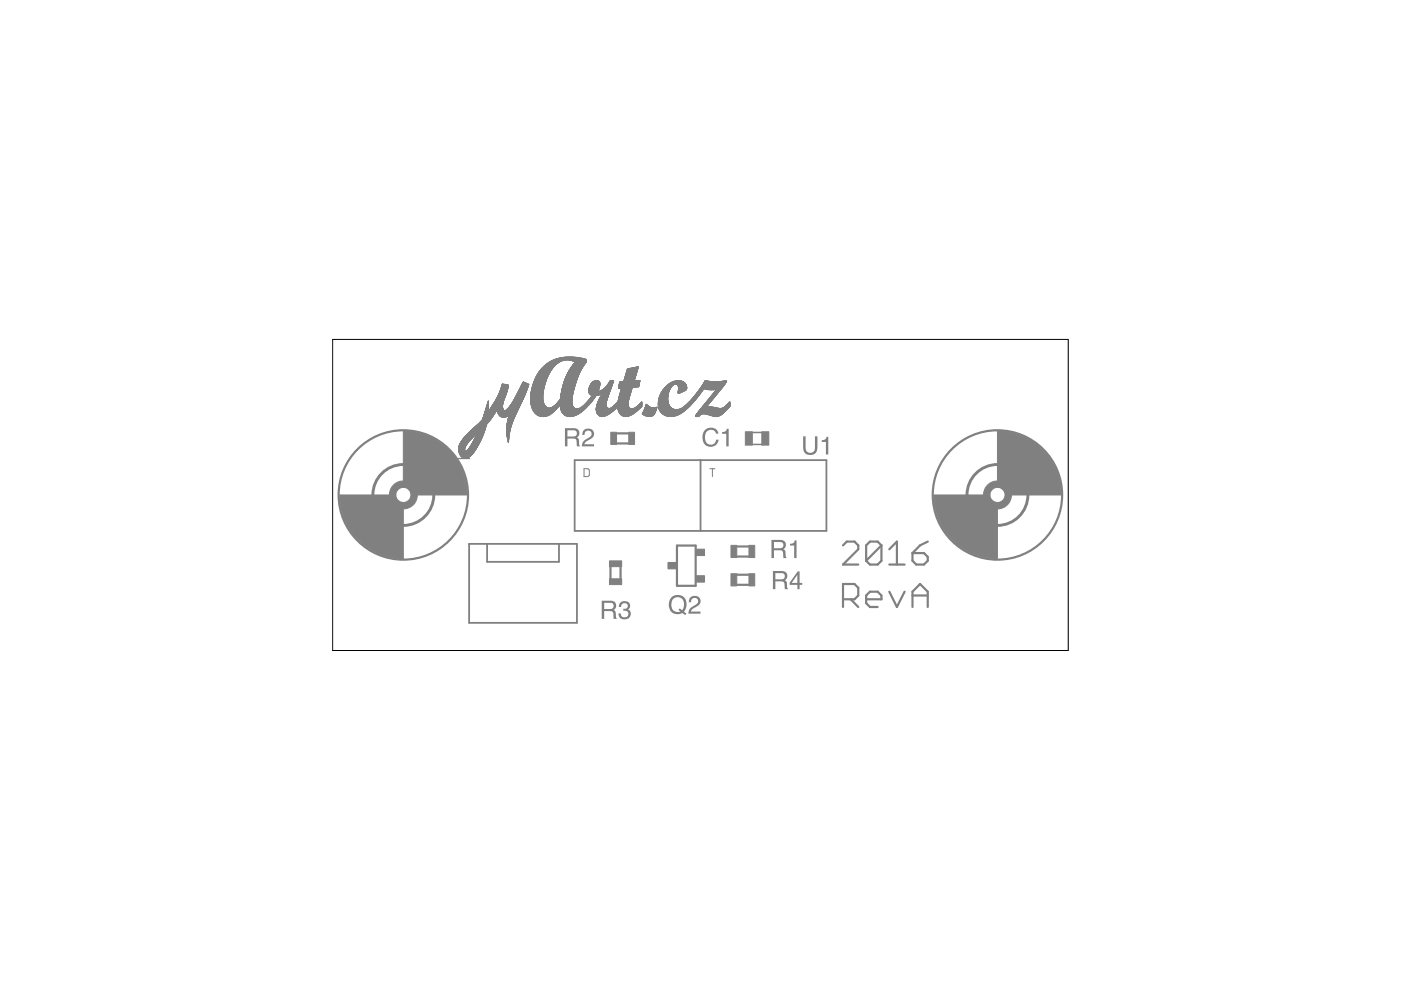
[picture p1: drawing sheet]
<svg xmlns="http://www.w3.org/2000/svg" width="297mm" height="210mm" viewBox="0 0 297 210" stroke-linecap="round" stroke-linejoin="round" font-family="sans-serif">
<g fill="none" stroke="#808080" stroke-width=".47">
<path d="M130.7 94h2.6M130.7 91.9h2.6M143.5 115.7h4v8.5h-4zM156.2 118h2.6M156.2 115.9h2.6M178.7 115.6l.8-.8h1.7l.8 .8v.9l-3.3 3.2h3.3M186.9 115.6v3.3l-.8 .8h-1.7l-.8-.8M186.9 115.6l-.8-.8h-1.7l-.8 .8v3.3M186.9 115.6l-3.3 3.3M188.6 119.7h3.2M188.6 116.5l1.6-1.7v4.9M193.5 117.3h2.4l.8 .8v.8l-.8 .8h-1.6l-.8-.8z"/>
<path d="M196.7 114.8l-1.6 .8-1.6 1.7M129.4 120.1v2.6M131.6 120.1v2.6M156.2 124h2.6M156.2 121.9h2.6M178.7 127.1h2.5l.8-.8v-1.7l-.8-.8h-2.5v4.9M180.4 127.1l1.6 1.6M183.6 127.1h3.3v-.8l-.8-.8h-1.7l-.8 .8v1.6l.8 .8h1.7M188.6 125.5l1.6 3.2 1.6-3.2M193.5 128.7v-3.2l1.6-1.7 1.6 1.7v3.2M193.5 126.3h3.2"/>
<circle cx="85.5" cy="104.9" r="13.7"/>
<circle cx="211.5" cy="104.9" r="13.7"/>
</g>
<g fill="none" stroke="#808080" stroke-width=".61">
<circle cx="85.5" cy="104.9" r="6.5"/>
<circle cx="211.5" cy="104.9" r="6.5"/>
</g>
<path d="M121.8 97.6h53.4v15h-53.4zM148.5 97.6v15M99.5 115.3h22.8v16.8h-22.8zM103.3 115.3v3.8h15.2v-3.8" fill="none" stroke="#808080" stroke-width=".38"/>
<g fill="none" stroke="#808080" stroke-width=".21">
<path d="M113.6 79.9h2.5M113.7 79.8h2.4M113.8 79.6h2.4M114 79.2h2.4M114.1 79.1h2.4M114.3 78.8h2.3M114.4 78.7h2.3M114.6 78.5h2.3M114.6 78.4h2.3M114.8 78.2h2.3M115.5 77.5h2.1M116.1 80h-2.5"/>
<path d="M116.1 79.9h-2.4M116.2 79.8h-2.5M116.2 79.7h-2.5M116.2 79.7h-2.4M116.2 79.5l-2.4 .1M116.3 79.5h-2.4M116.3 79.4l-2.4 .1M116.4 79.4h-2.5M116.4 79.3l-2.4 .1M116.4 79.3h-2.4M116.4 79.2h-2.3M116.5 79.1h-2.4"/>
<path d="M116.5 79h-2.3M116.6 79h-2.4M116.6 78.9h-2.4M116.6 78.8l-2.3 .1M116.7 78.7l-2.4 .1M116.8 78.6l-2.4 .1M116.8 78.6h-2.3M116.8 78.5h-2.3M116.9 78.4l-2.3 .1M117 78.3l-2.3 .1M117 78.3h-2.3M117.1 78.2l-2.3 .1"/>
<path d="M117.1 78.1h-2.2M117.2 78.1h-2.3M117.2 78h-2.2M117.3 77.9h-2.2M117.4 77.8h-2.2M117.4 77.7l-2.2 .1M117.5 76.3h6.8M117.5 77.7h-2.2M117.5 77.6l-2.2 .1M117.6 76.2h6.7M117.6 77.6h-2.2M117.7 77.5h-2.2"/>
<path d="M117.7 77.4h-2.1M117.8 76.2h6.4M117.8 77.4h-2.2M117.9 77.3h-2.2M117.9 76.1h6.2M117.9 77.3h-2.1M118 77.2h-2.2M118 76.1h5.9M118 77.2h-2.1M118.1 77.1h-2.1M118.1 76h5.6M118.2 77l-2.2 .1"/>
<path d="M118.2 77h-2.1M118.3 77h-2.1M118.4 76.9h-2.1M118.4 76h5M118.5 76.8l-2.2 .1M118.5 76.8h-2.1M118.6 75.9h4.7M118.7 76.7l-2.2 .1M118.7 76.7h-2.1M118.8 75.9h4.2M118.9 76.6l-2.2 .1M119 76.6h-2.2"/>
<path d="M119 75.8h3.7M119.1 76.5l-2.2 .1M119.3 76.5h-2.3M119.5 76.4l-2.4 .1M119.5 75.8h2.7M119.8 76.4h-2.6M119.8 75.7h2M120 79.9h2.5M120 79.8h2.6M120.1 79.7h2.5M120.2 79.5h2.5M120.2 79.4h2.5"/>
<path d="M120.3 79.2h2.5M120.4 79.1h2.5M120.4 79h2.5M120.6 78.7h2.5M120.6 78.6h2.5M120.7 76.4h3.6M120.8 78.4h2.4M120.8 78.3h2.5M120.9 78.2h2.4M121 76.4h3.3M121.1 77.9h2.4M121.2 77.8h2.4"/>
<path d="M121.2 77.7h2.4M121.3 76.5h3M121.3 77.5h2.4M121.4 76.5h2.9M121.4 77.4h2.4M121.5 76.6h2.8M121.6 77.2h2.4M121.7 76.6h2.6M121.8 76.7h2.5M121.9 76.9h2.3M121.9 76.7h2.4M122.5 79.9h-2.5"/>
<path d="M122.6 79.8h-2.6M122.6 79.7h-2.5M122.7 79.6h-2.6M122.7 79.6h-2.5M122.7 79.4h-2.5M122.8 79.3l-2.6 .1M122.8 79.3h-2.5M122.9 79.2h-2.6M122.9 79.1h-2.5M122.9 79h-2.5M123 78.9h-2.5M123 78.8l-2.5 .1"/>
<path d="M123 78.8h-2.5M123 78.7l-2.4 .1M123.1 78.5l-2.4 .1M123.2 78.5h-2.5M123.2 78.4h-2.4M123.3 78.2h-2.4M123.4 78.1h-2.5M123.4 78.1h-2.4M123.4 78h-2.4M123.5 78h-2.4M123.5 77.9h-2.4M123.6 77.8h-2.4"/>
<path d="M123.7 77.6l-2.4 .1M123.7 77.6h-2.4M123.8 77.5h-2.4M123.8 77.4h-2.3M123.9 77.3h-2.4M124 77.2h-2.4M124 77.1h-2.3M124.1 77l-2.4 .1M124.1 77h-2.3M124.2 76.9l-2.4 .1M124.2 76.8l-2.3 .1M124.3 76.8h-2.4"/>
<path d="M124.3 76.3h-7M132.5 80h2.2M132.5 79.9h2.2M132.6 79.7h2.2M132.6 79.6h2.2M132.7 79.5h2.1M132.7 79.3h2.2M132.8 79.1h2.2M132.8 79h2.2M132.8 78.9h2.2M132.9 78.7h2.1M132.9 78.7h2.2"/>
<path d="M132.9 78.6h2.2M132.9 78.5h2.2M133 78.4h2.2M133 78.2h2.2M133.1 78.2h2.1M133.7 78.1h1.6M134.7 77.9h.6M134.7 79.9h-2.2M134.7 79.8h-2.1M134.8 79.8h-2.2M134.8 79.6h-2.2M134.9 79.4l-2.2 .1"/>
<path d="M134.9 79.4h-2.2M134.9 77.8h.4M134.9 79.2h-2.2M134.9 79.2h-2.1M135 79.1h-2.2M135 78.8h-2.1M135.1 78.6l-2.2 .1M135.1 78.5h-2.2M135.2 78.4h-2.2M135.2 78.3l-2.2 .1M135.2 77.8h.2M135.2 78.3h-2.2"/>
<path d="M135.3 78.1h-2M135.3 78h-1.4M135.3 78h-1.1M135.3 77.9h-1M97.2 95.6h1.4M97.2 95.5l1.4 .1M97.2 95.5h1.4M97.2 95.4h1.4M97.2 95.3h1.3M97.2 95.2h1.3M97.2 95.1h1.3M97.2 95.1h1.4"/>
<path d="M97.2 95h1.4M97.3 95.7h1.4M97.3 95.7h1.3M97.3 94.9h1.3M97.3 95.8h3.2M97.3 94.8h1.4M97.3 95.9h3.2M97.3 94.6h1.4M97.3 95.9h3.1M97.4 96.1h2.9M97.4 94.3h1.5M97.5 96.2h2.7"/>
<path d="M97.5 96.3h2.6M97.5 96.4h2.6M97.6 96.6h2.3M97.7 96.7h2.1M97.7 96.7h2M97.8 96.8h1.8M97.9 93.5h1.6M97.9 96.9h1.6M98 93.3h1.7M98.1 97h1.2M98.1 93.2h1.7M98.2 93.1h1.7"/>
<path d="M98.3 97.1h.8M98.4 97.1h.5M98.6 94.9l-1.4 .1M98.6 97.1v.1M98.6 94.8h-1.3M98.7 94.7h-1.4M98.7 94.6h-1.4M98.8 94.5h-1.5M98.8 94.4l-1.4 .1M98.8 94.4h-1.4M98.9 94.3l-1.5 .1M98.9 94.3h-1.5"/>
<path d="M99 95.6h1.6M99 94.2h-1.5M99 94.1h-1.5M99.1 94.1h-1.6M99.1 94h-1.6M99.1 94h-1.5M99.2 93.9h-1.6M99.2 91.9h3.4M99.3 93.8h-1.6M99.3 93.7l-1.6 .1M99.3 93.7h-1.6M99.4 93.6l-1.7 .1"/>
<path d="M99.4 96.9h-1.4M99.4 93.6h-1.6M99.5 93.6h-1.7M99.5 91.7h3.1M99.6 94.9h1.5M99.6 93.4l-1.7 .1M99.6 93.4h-1.6M99.7 93.3l-1.7 .1M99.7 94.7h1.5M99.7 91.4h3M99.8 93.2l-1.8 .1M99.8 91.3h2.9"/>
<path d="M99.8 96.6h-2.1M99.9 93.1l-1.8 .1M99.9 91.3h2.9M99.9 94.4h1.5M99.9 91.2h2.9M99.9 96.5h-2.3M100 93h-1.8M100 96.5h-2.4M100 93h-1.7M100.1 91.1h2.7M100.1 92.9h-1.8M100.1 91h2.7"/>
<path d="M100.2 92.8h-1.8M100.2 96.2h-2.8M100.3 96.1l-2.9 .1M100.3 93.7h1.4M100.3 90.9h2.6M100.3 92.7h-1.8M100.3 93.6h1.5M100.3 92.6l-1.8 .1M100.4 96l-3 .1M100.4 96h-3M100.4 92.6h-1.8M100.4 92.5l-1.8 .1"/>
<path d="M100.4 90.8h2.5M100.5 93.3h1.5M100.5 92.5h-1.9M100.5 92.4l-1.8 .1M100.5 90.7h2.5M100.6 95.7h-1.8M100.6 92.4h-1.9M100.6 90.6h2.4M100.6 95.7h-1.7M100.6 93h1.5M100.6 92.3l-1.8 .1M100.7 95.6h-1.7"/>
<path d="M100.7 95.5h-1.6M100.7 92.8h1.5M100.7 92.3h-1.9M100.8 95.4l-1.7 .1M100.8 95.4h-1.6M100.8 92.2h-1.9M100.8 95.3l-1.6 .1M100.8 92.2h-1.8M100.8 90.4h2.2M100.9 95.3h-1.6M100.9 95.2l-1.6 .1M100.9 92.1h-1.9"/>
<path d="M100.9 95.2h-1.6M100.9 92.4h1.4M100.9 92.4h1.5M100.9 92.1h-1.8M101 95.1l-1.6 .1M101 92.4h1.4M101 90.3h2.1M101 95.1h-1.6M101 95l-1.5 .1M101 92h-1.9M101 90.2h2.1M101 95h-1.5"/>
<path d="M101 91.9l-1.9 .1M101.1 94.9l-1.6 .1M101.1 92.1h1.4M101.1 90.2h2M101.1 92h1.4M101.2 94.8h-1.6M101.2 94.7h-1.5M101.2 90h1.9M101.3 94.6h-1.6M101.3 90h1.8M101.3 94.6h-1.5M101.3 94.5h-1.5"/>
<path d="M101.4 94.4l-1.6 .1M101.4 94.4h-1.5M101.5 94.3h-1.6M101.5 94.2l-1.5 .1M101.5 94.2h-1.5M101.5 94.1h-1.4M101.6 94.1h-1.5M101.6 94h-1.5M101.6 93.9h-1.4M101.7 93.9h-1.5M101.7 93.8h-1.5M101.7 93.7l-1.5 .1"/>
<path d="M101.8 93.6l-1.5 .1M101.8 89.5h1.7M101.8 93.5l-1.4 .1M101.9 93.5h-1.5M101.9 93.4l-1.5 .1M101.9 93.4h-1.4M101.9 93.3l-1.4 .1M102 89.3h1.7M102 93.2h-1.4M102 93.1l-1.4 .1M102.1 93.1h-1.5M102.1 93h-1.5"/>
<path d="M102.1 92.9h-1.4M102.2 92.9h-1.5M102.2 92.8h-1.4M102.2 92.7h-1.4M102.3 92.6l-1.5 .1M102.3 92.6h-1.5M102.3 92.5l-1.4 .1M102.3 92.5h-1.4M102.4 88.7h1.8M102.4 92.3h-1.4M102.4 92.2h-1.4M102.4 88.6h1.9"/>
<path d="M102.5 92.1h-1.5M102.5 88.3h1.9M102.5 88.3h2M102.6 91.8l-3.3 .1M102.6 88.1h2M102.6 91.8h-3.3M102.6 88h2M102.6 91.7l-3.2 .1M102.6 91.7h-3.2M102.7 91.6h-3.2M102.7 91.5h-3.1M102.7 91.5h-3"/>
<path d="M102.8 91.2h-2.9M102.8 87.3h2.3M102.8 91.1h-2.7M102.8 87.2h.7M102.9 87.2h.6M102.9 90.9l-2.7 .1M102.9 87.1h.6M102.9 87h.6M102.9 90.8h-2.5M102.9 86.9h.6M103 90.7h-2.5M103 86.9h.5"/>
<path d="M103 86.8h.5M103 90.5l-2.3 .1M103 86.7h.5M103 90.5h-2.3M103 90.4h-2.2M103 86.6h.5M103.1 90.3h-2.2M103.1 86.6h.4M103.1 86.5h.4M103.1 86.4h.4M103.1 90.1h-1.9M103.1 86.3h.4"/>
<path d="M103.2 89.9l-1.9 .1M103.2 86.2h.3M103.2 86.1h.3M103.2 89.9h-1.8M103.2 86h.3M103.3 85.9h.2M103.3 89.8l-1.8 .1M103.3 85.8h.2M103.3 89.8h-1.8M103.3 85.7h.2M103.3 85.6h.2M103.4 89.7h-1.8"/>
<path d="M103.4 85.6h.1M103.4 85.5h.1M103.4 85.4h.1M103.4 85.3h.1M103.5 89.6h-1.8M103.5 85.3h.1M103.5 85.2h.1M103.5 85.1h.1M103.5 85v.1M103.5 85.7h-.2M103.5 85h.1M103.6 89.5h-1.8"/>
<path d="M103.6 89.4h-1.7M103.7 87.2h1.5M103.7 89.3l-1.8 .1M103.8 87h1.5M103.8 89.2l-1.8 .1M103.8 89.2h-1.7M103.8 86.9h2.9M103.9 89.1l-1.8 .1M103.9 86.8h2.8M103.9 89.1h-1.7M103.9 86.7h2.7M103.9 89h-1.7"/>
<path d="M104 89h-1.7M104 86.6h2.6M104 88.9l-1.7 .1M104.1 88.9h-1.8M104.1 86.5h2.5M104.1 88.8l-1.8 .1M104.1 88.8h-1.7M104.1 86.4h2.5M104.2 86.4h2.4M104.2 88.7h-1.8M104.2 86.3h2.4M104.2 86.3h2.3"/>
<path d="M104.2 88.6h-1.8M104.3 86.2h2.2M104.3 86.1h2.2M104.3 88.5h-1.9M104.4 88.5h-1.9M104.4 86h2.2M104.4 88.4h-1.9M104.4 85.9h2.2M104.5 88.3h-2M104.5 85.8h2.1M104.5 88.2h-1.9M104.6 88.1h-2"/>
<path d="M104.6 85.7h2M104.6 85.6h2M104.7 85.5h1.9M104.7 87.9h-2.1M104.7 85.4h2M104.8 87.8h-2.1M104.8 85.3h1.9M104.8 87.7h-2.1M104.9 87.7h-2.2M104.9 87.6h-2.2M104.9 85.2h1.8M104.9 87.5l-2.2 .1"/>
<path d="M105 85.1h1.7M105 87.5h-2.2M105 87.4l-2.2 .1M105 85h1.8M105 87.4h-2.2M105.1 87.3l-2.3 .1M105.1 87.2l-1.5 .1M105.2 87.2h-1.6M105.2 84.7h1.7M105.2 87.1h-1.5M105.2 84.6h1.7M105.3 87l-1.6 .1"/>
<path d="M105.3 84.5h1.7M105.4 87h1.3M105.4 87.1l1.4 .1M105.4 87.1h1.4M105.4 87l1.4 .1M105.4 87.2h4.3M105.4 84.3h1.6M105.4 87.2h4.2M105.4 84.2h1.7M105.5 87.3h4.1M105.5 84.2h1.6M105.5 84.1h1.6"/>
<path d="M105.6 87.5h3.9M105.6 87.7h3.9M105.7 87.7h3.7M105.7 87.8h3.7M105.7 87.9h3.6M105.7 83.6h1.6M105.8 87.9h3.5M105.8 88h3.5M105.8 83.4h1.5M105.9 88h3.4M105.9 88.1h3.3M105.9 83.1h1.5"/>
<path d="M106 88.2h1.8M106 83.1h1.5M106 83h1.5M106 82.9h1.5M106.1 88.2h1.6M106.1 82.8h1.4M106.1 88.3h1.5M106.2 82.6h1.4M106.2 82.5h1.5M106.2 82.4h1.5M106.2 88.3h1.2M106.2 82.3h1.5"/>
<path d="M106.3 82.3h1.4M106.3 82.2h1.4M106.3 88.4h1M106.3 82.1h1.4M106.3 82h1.4M106.3 81.9h1.4M106.4 81.9h1.3M106.4 81.8h1.4M106.4 81.7h1.4M106.4 81.6h1.4M106.5 81.6h1.1M106.5 81.5h.8"/>
<path d="M106.5 81.5h.5M106.5 81.4h.2M106.6 88.5h.4M106.6 85.9h-2.1M106.6 85.7h-2M106.7 85.4h-1.9M106.7 85.3h-1.9M106.7 86.9l-2.9 .1M106.7 85.2h-1.8M106.7 85.1h-1.8M106.8 84.9l-1.8 .1M106.8 84.9h-1.7"/>
<path d="M106.8 84.8h-1.7M106.9 84.8h-1.7M106.9 84.6l-1.7 .1M106.9 84.5h-1.6M107 84.4l-1.7 .1M107 84.4h-1.6M107 84.3h-1.6M107.1 84h-1.6M107.2 83.9l-1.6 .1M107.2 83.9h-1.6M107.2 83.8l-1.6 .1M107.2 87h2.6"/>
<path d="M107.2 83.8h-1.6M107.3 83.7l-1.6 .1M107.3 83.7h-1.6M107.3 83.6l-1.6 .1M107.3 83.5h-1.5M107.4 83.4h-1.6M107.4 86.9h2.4M107.4 83.3h-1.5M107.4 83.2l-1.5 .1M107.4 91.7h.7M107.4 91.6h.7M107.4 91.5h.7"/>
<path d="M107.4 91.4h.7M107.4 91.3h.7M107.4 91.2h.7M107.4 91.1h.8M107.4 91h.8M107.4 90.9h.8M107.4 90.8h.8M107.4 90.7h.9M107.4 83.2h-1.5M107.5 91.8h.5M107.5 91.7h.5M107.5 90.5h.8"/>
<path d="M107.5 92.2h.4M107.5 92.1h.5M107.5 92h.5M107.5 91.9h.5M107.5 90.4h.9M107.5 90.1h.9M107.5 90.1h1M107.5 83l-1.5 .1M107.5 92.4h.4M107.5 92.3h.4M107.5 89.9h1M107.5 83h-1.5"/>
<path d="M107.5 92.6h.4M107.5 92.5h.4M107.5 89.8h1M107.5 89.8h1.1M107.5 86.8h2.4M107.5 92.7h.4M107.5 89.7h1.1M107.5 82.8h-1.5M107.6 92.8h.3M107.6 89.6h1M107.6 82.7l-1.5 .1M107.6 92.9h.3"/>
<path d="M107.6 89.5h1M107.6 82.7h-1.5M107.6 93h.3M107.6 89.4h1.1M107.6 82.6h-1.5M107.6 93.1h.3M107.6 89.3h1.1M107.6 86.7h2.3M107.6 82.5h-1.4M107.7 93.2h.1M107.7 89.2h1.1M107.7 93.4h.1"/>
<path d="M107.7 93.3h.1M107.7 89.1h1.1M107.7 86.6h2.3M107.7 82.4h-1.5M107.7 82.2h-1.4M107.7 93.5h.1M107.7 82.1h-1.4M107.7 93.6h.1M107.7 88.8h1.2M107.8 81.8l-1.4 .1M107.8 88.6h1.2M107.8 81.7h-1.4"/>
<path d="M107.8 93.7v.1M107.8 93.3h-.1M107.9 88.2h1.3M107.9 92.3h-.4M108 92.2h-.5M108 91.9h-.5M108 91.8h-.5M108.1 86.2h2.1M108.1 91.5h-.7M108.1 86.1h2.1M108.1 91.4h-.7M108.1 91.2l-.7 .1"/>
<path d="M108.2 91.1l-.8 .1M108.2 91h-.8M108.2 90.9l-.8 .1M108.2 90.8l-.8 .1M108.3 90.7h-.9M108.3 85.9h2M108.3 90.6l-.8 .1M108.3 90.6h-.8M108.3 90.5h-.8M108.3 85.8h2M108.4 90.4h-.9M108.4 90.3h-.9"/>
<path d="M108.4 90.2h-.9M108.4 85.6h2M108.5 90h-1M108.6 89.7h-1.1M108.6 85.4h1.9M108.6 85.3h2M108.7 89.5h-1.1M108.7 85.2h1.9M108.8 89.2l-1.2 .1M108.8 85.1h1.9M108.8 89.1l-1.1 .1M108.8 85h1.9"/>
<path d="M108.8 89l-1.1 .1M108.9 89h-1.2M108.9 88.9l-1.2 .1M108.9 88.9h-1.2M108.9 88.8l-1.2 .1M108.9 84.8h1.9M109 88.7h-1.2M109 84.7h1.9M109.1 88.5h-1.3M109.1 84.6h1.8M109.1 88.4h-1.3M109.1 88.3l-1.2 .1"/>
<path d="M109.1 84.5h1.9M109.2 88.3h-1.3M109.2 84.4h1.8M109.3 84.2h1.8M109.4 84h1.8M109.5 87.6h-3.9M109.5 83.8h1.7M109.5 87.5l-3.9 .1M109.6 87.4l-4.1 .1M109.6 83.7h1.7M109.6 87.4h-4.1M109.6 83.6h1.7"/>
<path d="M109.6 83.5h1.8M109.7 87.1l-2.8 .1M109.7 87.1h-2.6M109.7 87l-2.6 .1M109.7 83.3h1.8M109.8 86.9l-2.5 .1M109.8 83.2h1.7M109.9 86.8h-2.5M109.9 83.1h1.6M109.9 86.7h-2.3M110 86.5h-2.2M110 82.8h1.7"/>
<path d="M110 86.4l-2.2 .1M110.1 86.4h-2.2M110.1 82.7h1.6M110.1 86.3l-2.2 .1M110.1 86.3h-2.2M110.1 82.6h1.6M110.2 86.2l-2.2 .1M110.2 82.5h1.6M110.2 86.1h-2.1M110.2 82.4h1.6M110.2 86h-2M110.2 82.3h1.6"/>
<path d="M110.3 86h-2.1M110.3 82.3h1.6M110.3 85.9h-2.1M110.3 82.1h1.6M110.4 85.7l-2 .1M110.4 82h1.5M110.4 85.7h-2M110.4 82h1.6M110.4 85.6h-1.9M110.5 85.5l-2 .1M110.5 81.9h1.5M110.5 85.5h-2"/>
<path d="M110.5 81.8h1.5M110.5 85.4h-1.9M110.5 81.7h1.5M110.6 81.7h1.5M110.6 85.3h-2M110.6 81.6h1.5M110.6 85.2h-1.9M110.7 81.5h1.4M110.7 85l-1.9 .1M110.7 81.4h1.3M110.7 81.4h1.2M110.7 84.9l-1.9 .1"/>
<path d="M110.7 81.3h1.1M110.8 84.9h-1.9M110.8 81.3h.9M110.8 81.2h.7M110.8 81.2h.6M110.8 84.7l-1.8 .1M110.9 81.1h.4M110.9 84.6l-1.9 .1M110.9 81.1h.3M110.9 81h.1M110.9 84.5h-1.8M111 84.4l-1.8 .1"/>
<path d="M111 84.3h-1.8M111.1 84.3h-1.9M111.1 84.2h-1.8M111.1 84.1h-1.8M111.1 84.1h-1.7M111.2 84h-1.8M111.2 83.9h-1.8M111.3 83.8h-1.8M111.3 83.7l-1.8 .1M111.4 83.6h-1.8M111.4 83.5h-1.8M111.4 83.4h-1.7"/>
<path d="M111.5 83.2l-1.7 .1M111.5 83.1l-1.7 .1M111.6 83l-1.7 .1M111.6 83h-1.7M111.6 82.9h-1.6M111.7 82.8l-1.7 .1M111.7 82.6l-1.6 .1M111.8 82.4h-1.6M111.9 82.2h-1.6M111.9 82.1h-1.6M112 81.9h-1.6M112.1 81.6h-1.5"/>
<path d="M112.1 81.5h-1.5M112.5 85h2.6M112.5 84.9h2.6M112.5 84.8h2.6M112.5 84.7l2.6 .1M112.5 84.7h2.6M112.5 84.6h2.6M112.5 84.5h2.6M112.5 84.4h2.6M112.5 84.3h2.6M112.5 84.2h2.6M112.5 84.1h2.6"/>
<path d="M112.5 85.3h2.7M112.5 85.2h2.7M112.5 85.1h2.7M112.5 84h2.6M112.5 83.9h2.6M112.5 83.8h2.6M112.6 85.4h2.7M112.6 85.3h2.6M112.6 83.7h2.5M112.6 83.6h2.5M112.6 85.6h2.7M112.6 85.5l2.7 .1"/>
<path d="M112.6 85.5h2.7M112.6 83.5h2.5M112.6 83.4h2.5M112.6 85.8h2.8M112.6 85.7l2.8 .1M112.6 85.7h2.8M112.6 85.6l2.7 .1M112.6 83.2h2.5M112.6 85.9h2.9M112.6 83.1h2.6M112.6 86h2.9M112.6 83h2.6"/>
<path d="M112.7 86.1h2.9M112.7 86h2.9M112.7 82.9h2.5M112.7 82.8h2.5M112.7 86.1h3M112.7 82.7h2.5M112.7 86.2h3M112.7 82.7h2.6M112.7 86.2l3.1 .1M112.7 82.6h2.6M112.8 86.3h3M112.8 82.5h2.5"/>
<path d="M112.8 86.4h3.2M112.8 86.3l3.1 .1M112.8 82.4h2.5M112.8 86.5h5.4M112.8 86.4l3.4 .1M112.8 82.3h2.5M112.8 82.2h2.5M112.8 82.2h2.6M112.8 86.6h5.3M112.9 82h2.5M112.9 86.8h5M112.9 81.8h2.5"/>
<path d="M112.9 81.7h2.6M113 86.9h4.8M113 81.6h2.5M113.1 87h4.5M113.1 81.4h2.4M113.1 81.4h2.5M113.1 81.3h2.5M113.1 87.1h4.5M113.2 87.2h4.3M113.2 87.2h4.2M113.2 81.1h2.5M113.2 81h2.5"/>
<path d="M113.2 87.3h4.2M113.2 87.3h4.1M113.2 80.9h2.5M113.3 80.8h2.4M113.3 87.4h3.9M113.3 80.7h2.5M113.4 87.5h3.7M113.4 80.5h2.4M113.5 80.4h2.4M113.5 87.6h3.5M113.5 80.3h2.5M113.5 87.7h3.4"/>
<path d="M113.6 87.7h3.3M113.6 80.1h2.4M113.6 87.8h3.2M113.7 87.8h3M113.7 87.9h2.9M113.8 87.9h2.8M113.9 88h2.6M114 88h2.4M114.1 88.1h2.2M114.2 88.1h2M114.3 88.2h1.7M114.5 88.2h1.3"/>
<path d="M114.7 88.3h.9M115.1 83.5h-2.5M115.1 83.3h-2.5M115.2 83.1l-2.6 .1M115.2 83l-2.6 .1M115.2 82.9l-2.6 .1M115.3 82.6h-2.6M115.3 82.3h-2.5M115.4 82.1h-2.6M115.4 81.9l-2.5 .1M115.4 81.9h-2.5M115.5 81.8h-2.6"/>
<path d="M115.5 81.7h-2.5M115.5 81.5h-2.5M115.5 81.4l-2.5 .1M115.6 81.2l-2.5 .1M115.6 81.2h-2.5M115.7 81.1l-2.6 .1M115.7 81h-2.5M115.7 80.9l-2.5 .1M115.8 80.8h-2.5M115.8 80.7l-2.5 .1M115.8 80.6h-2.5M115.8 80.6h-2.4"/>
<path d="M115.9 80.5h-2.5M115.9 80.4h-2.5M115.9 80.3h-2.4M116 80.2h-2.5M116 80.1h-2.4M117.2 86.3h1.2M117.7 87h-4.7M117.7 85.9h1M117.8 86.9h-4.8M117.9 85.8h3.4M117.9 85.7h3.4M118 86.7h-5.1"/>
<path d="M118 85.7h3.3M118 85.6h3.3M118.1 85.6h3.2M118.1 85.5h3.2M118.1 86.6h-5.3M118.2 85.4h3.1M118.2 86.4l-1.5 .1M118.3 86.4h-1.4M118.3 85.3h2.9M118.3 86.3l-1.3 .1M118.3 86.3h-1.2M118.3 85.2h2.9"/>
<path d="M118.4 85.2h2.8M118.4 85.1h2.8M118.4 86.2h-1.1M118.5 85.1h2.7M118.5 86.1h-1.1M118.5 85h2.7M118.6 86h-1M118.6 84.9h2.7M118.7 85.9h-1M118.7 84.8h2.6M118.7 84.7h2.6M118.8 85.9h2.5"/>
<path d="M118.8 86.1h2.7M118.8 86.1h2.6M118.8 86h2.6M118.8 84.6h2.5M118.8 86.3h2.8M118.8 86.2l2.7 .1M118.8 86.2h2.7M118.8 86.4h2.8M118.8 86.3l2.8 .1M118.8 84.5h2.5M118.9 86.5h2.9M118.9 86.4l2.8 .1"/>
<path d="M118.9 84.4h2.4M118.9 86.6h3.2M118.9 86.6h3M118.9 84.3h2.4M118.9 84.2h2.4M118.9 86.8h5.1M118.9 86.7h5.1M118.9 84.1h2.4M118.9 84h2.4M118.9 83.9h2.5M118.9 86.8h5M118.9 83.8h2.5"/>
<path d="M118.9 86.9h4.9M118.9 83.7h2.5M119 83.6h2.4M119 83.5h2.5M119 83.4h2.5M119 87h4.6M119 83.3h2.5M119 87.1h4.6M119 83.1h2.5M119.1 87.2h4.4M119.1 83h2.4M119.1 83h2.5"/>
<path d="M119.1 82.9h2.5M119.1 82.8h2.5M119.1 87.3h4.2M119.1 82.7h2.5M119.2 87.4h4M119.2 82.5h2.5M119.2 82.4h2.5M119.2 82.3h2.5M119.2 82.3h2.6M119.3 82.1h2.5M119.3 82h2.5M119.3 87.6h3.6"/>
<path d="M119.3 87.7h3.5M119.3 81.8h2.6M119.4 81.7h2.5M119.4 87.7h3.3M119.4 81.5h2.6M119.4 87.8h3.3M119.4 81.4h2.6M119.5 87.8h3M119.5 87.9h3M119.5 81.1h2.6M119.6 81h2.5M119.6 87.9h2.7"/>
<path d="M119.6 80.9h2.6M119.7 88h2.5M119.7 80.6h2.6M119.8 88h2.3M119.8 80.5h2.5M119.8 88.1h2.2M119.8 80.3h2.6M119.9 88.1h2M120 80h2.5M120 88.2h1.7M120.2 88.2h1.3M120.4 88.3h.9"/>
<path d="M121.3 84.5h-2.5M121.3 85.8h-3.5M121.3 84.3h-2.4M121.4 83.9l-2.5 .1M121.4 83.8l-2.5 .1M121.4 83.7l-2.5 .1M121.4 83.6l-2.4 .1M121.5 83.4h-2.5M121.5 83.2l-2.5 .1M121.5 83.2h-2.5M121.6 82.9l-2.5 .1M121.6 82.7h-2.5"/>
<path d="M121.7 82.6l-2.6 .1M121.7 82.6h-2.6M121.7 82.4h-2.5M121.8 82.2h-2.5M121.8 82.1l-2.5 .1M121.9 81.9l-2.6 .1M121.9 81.9h-2.6M121.9 81.6h-2.5M122 81.6h-2.6M122 81.4l-2.6 .1M122 81.3l-2.5 .1M122 81.3h-2.5"/>
<path d="M122.1 81.2l-2.6 .1M122.1 81.2h-2.6M122.1 81.1l-2.6 .1M122.2 80.9l-2.6 .1M122.2 80.8l-2.6 .1M122.2 80.8h-2.5M122.2 80.7l-2.5 .1M122.3 80.7h-2.6M122.3 80.6h-2.6M122.3 80.4h-2.5M122.4 80.3l-2.6 .1M122.4 80.3h-2.6"/>
<path d="M122.4 80.2h-2.5M122.4 80.1l-2.5 .1M122.5 80.1h-2.6M122.5 80l-2.5 .1M123 87.5l-3.7 .1M123 87.5h-3.7M123.1 87.4l-3.9 .1M123.4 87.2h-4.3M123.5 87.1h-4.5M123.7 87h-4.7M123.8 86.9h-4.8M123.8 99.4h.9l.2 .3v1.1l-.2 .2h-.9z"/>
<path d="M124 85.8h.9M124 86.7h-5.1M124.1 86.6h-1.5M124.2 86.6h-1.3M124.2 86.5h-1.3M124.3 86.4l-1.2 .1M124.3 86.4h-1.1M124.4 86.3l-1.1 .1M124.4 86.3h-1.1M124.5 86.2l-1.1 .1M124.5 86.2h-1M124.6 86.1h-1.1"/>
<path d="M124.6 86.1h-1M124.7 86h-1M124.8 85.9h-1M124.8 83h4.5M124.8 82.9l4.5 .1M124.8 82.9h2M124.8 82.8h2.1M124.8 82.7h2.1M124.8 82.6h2.1M124.8 85.9h-.9M124.8 84.8h.9M124.8 83.2h4.4"/>
<path d="M124.9 82.3h2.1M124.9 85.8h-1M124.9 83.3h4.3M124.9 83.4h4.3M124.9 82.2h2.1M125 83.4h4.1M125 82h2.1M125 85.7h-1M125 83.5h4.1M125 84.6h.9M125 81.9h2.1M125 85.6l-.9 .1"/>
<path d="M125 83.5h2.6M125.1 81.9h2M125.1 83.6h2.4M125.1 81.8h2M125.1 85.6h-1M125.1 85.5l-.9 .1M125.1 81.7h2.1M125.2 83.6h2.1M125.2 81.6h2M125.2 85.5h-1M125.2 83.7h2M125.2 85.4h-.9"/>
<path d="M125.2 81.5h2M125.3 85.4h-1M125.3 83.7h1.8M125.3 81.4h1.9M125.3 85.3h-.9M125.3 83.8h1.7M125.3 81.3h1.9M125.4 85.3h-1M125.4 85.2h-.9M125.4 81.3h1.8M125.4 84.1h.8M125.4 81.2h1.8"/>
<path d="M125.5 85.2h-1M125.5 81.2h1.7M125.5 85.1h-.9M125.5 83.8h1.2M125.5 81.1h1.6M125.6 85h-.9M125.6 81.1h1.5M125.6 84.9l-.9 .1M125.6 81h1.5M125.7 84.9h-.9M125.7 81h1.4M125.7 84.8l-.9 .1"/>
<path d="M125.8 84.7l-.9 .1M125.8 80.9h1.2M125.8 84.7h-.9M125.9 84.6l-.9 .1M125.9 80.9h1.1M125.9 84.5l-.8 .1M126 84.5h-.9M126 80.8h.9M126 84.4l-.8 .1M126 84.4h-.8M126.1 84.3h-.9M126.1 84.3h-.8"/>
<path d="M126.1 80.8h.8M126.1 84.2h-.8M126.2 84.2h-.9M126.2 84.1h-.8M126.3 84h-.8M126.3 83.9l-.8 .1M126.4 86.9h3.9M126.4 86.6h4.2M126.4 86.6h2.6M126.4 86.5h2.5M126.4 86.4l2.4 .1M126.4 86.4h2.3"/>
<path d="M126.4 87.2h3.5M126.4 86.3h2.3M126.5 86.2l2.1 .1M126.5 86.2h2.1M126.5 87.4h3.1M126.5 86.1h2.1M126.5 86h2M126.5 83.9h-1M126.5 87.5h3M126.5 85.9h2M126.6 87.5h2.9M126.6 85.8h1.9"/>
<path d="M126.6 87.6h2.7M126.6 85.7h1.9M126.6 87.7h2.7M126.6 85.6h1.9M126.7 87.8h2.5M126.7 85.5h1.8M126.7 85.4h1.8M126.7 87.8h2.4M126.7 85.3h1.9M126.7 87.9h2.3M126.8 85.2h1.8M126.8 87.9h2.1"/>
<path d="M126.8 85.1h1.8M126.9 88h1.9M126.9 85h1.7M126.9 82.8l-2.1 .1M126.9 88h1.8M126.9 84.9h1.8M126.9 82.6l-2.1 .1M127 88.1h1.6M127 82.5h-2.2M127 82.4h-2.1M127 84.7h1.7M127 88.1h1.5"/>
<path d="M127 84.6h1.7M127.1 84.6h1.7M127.1 82.1l-2.2 .1M127.1 84.5h1.7M127.1 82.1h-2.2M127.1 88.2h1.2M127.1 82.9h2.2M127.2 81.7h-2.1M127.2 81.6h-2M127.2 88.2h1M127.3 84.2h1.6M127.3 88.3h.7"/>
<path d="M127.4 84.1h1.5M127.4 84h1.5M127.4 83.9h1.5M127.4 83.9h1.6M127.4 82.8h2M127.5 83.8h1.5M127.6 83.8h1.4M127.6 83.7h1.5M127.6 83.6h1.5M127.7 83.5h1.4M127.8 82.6h1.7M128.1 82.4h1.4"/>
<path d="M128.2 82.3h1.4M128.4 82.2h1.2M128.5 82.1h1.1M128.5 82h1.2M128.6 85.2h-1.8M128.6 85l-1.7 .1M128.6 81.9h1.1M128.7 84.9h-1.8M128.7 84.8h-1.7M128.7 84.7l-1.7 .1M128.7 81.7h1.1M128.8 84.4l-1.7 .1"/>
<path d="M128.8 81.6h1M128.8 84.4h-1.6M128.8 84.3h-1.6M128.9 84.3h-1.7M128.9 81.5h.9M128.9 84.2h-1.6M128.9 81.5h1M128.9 84.1h-1.6M128.9 81.4h1M129 83.8h-1.5M129 81.3h.9M129.1 81.3h.8"/>
<path d="M129.1 83.6h-1.5M129.1 81.2h.8M129.1 81.1h.9M129.2 81.1h.8M129.2 83.2l-4.3 .1M129.2 81h.8M129.2 87.7h-2.5M129.2 83.1l-4.4 .1M129.3 83.1h-4.5M129.3 80.9h.8M129.3 83l-4.5 .1M129.3 80.8h.8"/>
<path d="M129.3 82.8l-2 .1M129.4 82.7l-1.8 .1M129.4 82.7h-1.8M129.4 82.6l-1.7 .1M129.5 82.5h-1.6M129.5 82.5h-1.5M129.5 82.4h-1.5M129.5 82.3h-1.3M129.6 82.2h-1.3M129.6 87.4l-3.1 .1M129.6 82.1h-1.2M129.7 82h-1.2"/>
<path d="M129.7 81.9h-1.1M129.7 81.8h-1M129.8 87.3l-3.3 .1M129.8 81.7h-1M129.8 87.3h-3.3M129.8 86.3h3.5M129.8 81.6h-1M129.9 87.2l-3.4 .1M129.9 86.3h3.4M129.9 81.4h-.9M130 86.2h3.3M130 81.1l-.9 .1"/>
<path d="M130 87.1l-3.6 .1M130 86.1h3.2M130.1 87.1h-3.7M130.1 86.1h3.1M130.1 80.9l-.9 .1M130.1 87h-3.7M130.2 86h3M130.2 87h-3.8M130.3 86.9l-3.9 .1M130.3 85.9h2.9M130.4 86.8h-4M130.4 85.8h2.8"/>
<path d="M130.5 85.8h2.7M130.5 86.7h-4.1M130.5 85.7h2.7M130.6 85.7h2.6M130.6 85.6h2.6M130.7 86.6h-1.4M130.7 85.6h2.5M130.7 86.5h-1.2M130.8 86.4l-1.2 .1M130.8 85.4h2.4M130.9 86.4h-1.2M130.9 86.3l-1.1 .1"/>
<path d="M130.9 85.3h2.3M131 86.3h2.3M131 86.6h2.6M131 86.5h2.5M131 86.4l2.5 .1M131 86.4h2.4M131 85.2h2.2M131 86.7h4.6M131 86.6h2.8M131 86.8h4.4M131 85.1h2.2M131.1 85h2.1"/>
<path d="M131.1 84.9h2.2M131.1 84.8h2.2M131.1 84.6h2.2M131.1 82.1h2.9M131.2 87.2h3.8M131.2 84.5h2.1M131.2 84.5h2.2M131.2 82h4.2M131.2 87.3h3.7M131.2 84.3h2.2M131.2 84.2h2.2M131.2 81.8h4.2"/>
<path d="M131.2 81.7h4.3M131.3 87.4h3.4M131.3 84.2h2.2M131.3 81.6h4.2M131.3 87.4h3.3M131.3 81.5h4.2M131.3 84h2.2M131.3 81.4h4.2M131.3 81.4h4.3M131.3 83.9h2.2M131.3 81.3h4.3M131.3 87.5h3.2"/>
<path d="M131.3 81.2h4.3M131.4 83.8h2.1M131.4 81.1h4.2M131.4 81h4.2M131.4 83.6h2.2M131.4 83.5h2.2M131.4 87.7h2.9M131.5 83.4h2.2M131.5 87.8h2.7M131.5 83.3h2.2M131.5 82.3h-.4M131.6 87.8h2.5"/>
<path d="M131.6 83.1h2.2M131.6 87.9h2.5M131.6 83h2.2M131.6 82.9h2.2M131.6 87.9h2.4M131.6 82.8h2.3M131.7 82.7h2.2M131.7 88h2.2M131.7 82.5h2.3M131.8 82.4h2.2M131.8 88h1.9M131.8 88.1h1.9"/>
<path d="M131.9 88.1h1.6M132 88.2h1.4M132.2 88.2h1M132.2 80.9h3.5M132.2 80.8h3.5M132.3 80.8h3.4M132.3 80.7h2.2M132.3 80.6h2.2M132.4 88.3h.6M132.4 80.5h2.1M132.4 80.3h2.2M132.5 80.1h2.1"/>
<path d="M133.2 85.5h-2.5M133.2 85.2h-2.2M133.2 85l-2.1 .1M133.3 84.9l-2.2 .1M133.3 84.8l-2.2 .1M133.3 84.7l-2.2 .1M133.3 84.7h-2.2M133.4 84.4h-2.2M133.4 84.3h-2.2M133.5 84.1h-2.2M133.6 83.8h-2.2M133.6 83.7l-2.2 .1"/>
<path d="M133.6 83.7h-2.2M133.6 83.6h-2.2M133.7 83.5h-2.3M133.7 83.4h-2.2M133.7 83.2h-2.2M133.8 83.1l-2.2 .1M133.8 82.9h-2.2M133.9 82.8h-2.3M133.9 82.6h-2.2M133.9 82.5h-2.2M134 82.3h-2.2M134 82.3h-2.9"/>
<path d="M134 82.2h-2.9M134.4 87.7h-3M134.4 87.6h-3M134.5 80.7l-2.2 .1M134.6 80.5h-2.2M134.6 80.4h-2.2M134.6 87.5h-3.3M134.6 80.3l-2.2 .1M134.6 80.2h-2.2M134.7 80.1h-2.2M134.8 87.3l-3.6 .1M134.8 82.1h-3.6"/>
<path d="M134.9 87.2h-3.7M135.1 87.1h-4M135.1 86.1h1M135.2 87h-4.1M135.2 86h.9M135.3 86h.8M135.3 86.9h-4.2M135.3 82l-4.1 .1M135.3 85.9h.8M135.4 85.9h.7M135.4 85.8h.7M135.4 81.9h-4.2"/>
<path d="M135.5 86.8h-4.5M135.5 81.8h-4.3M135.5 85.8h.6M135.5 86.7h-4.5M135.6 85.7h.5M135.6 81.2l-4.3 .1M135.7 86.6h-1.6M135.7 85.6h.4M135.7 86.6h-1.3M135.7 80.7l-1.1 .1M135.8 86.5h-1.3M135.8 85.5h.3"/>
<path d="M135.8 86.4l-1.2 .1M135.8 85.4h.3M135.9 86.4h-1.2M135.9 85.4h.2M135.9 86.3l-1.1 .1M135.9 85.3h.2M136 86.3h-1.1M136 85.3h.1M136 86.2l-1 .1M136 85.2h.1M136.1 85.2h.1M136.1 86.2h-1.1"/>
<path d="M136.2 87.8h2.5M136.2 87.7h2.6M136.3 87.9h2.4M136.4 87.4h2.5M136.4 87.9h2.2M136.5 88h2.1M136.5 87.1h2.5M136.5 87h2.6M136.6 88h1.9M136.6 86.9h2.5M136.6 86.8h2.6M136.7 86.8h2.5"/>
<path d="M136.7 88.1h1.8M136.7 86.7h2.5M136.7 86.6h2.5M136.8 86.4h2.5M136.8 88.1h1.6M136.8 86.4h1.3M136.8 86.3l1.1 .1M136.8 86.3h1.1M136.9 86.2l.8 .1M136.9 86.2h.8M136.9 86.1h.7M136.9 86.1h.6"/>
<path d="M136.9 86h.5M136.9 88.2h1.4M136.9 85.9h.4M137 85.9h.2M137 85.8h.2M137 85.7l.1 .1M137 85.7h.1M137.1 88.2h1M137.3 88.3h.7M138.8 87.7h-2.6M138.8 87.6h-2.6M138.9 87.5l-2.6 .1"/>
<path d="M138.9 87.5h-2.6M139 87.3l-2.6 .1M139 87.3h-2.6M139 87.2l-2.6 .1M139 87.2h-2.5M139.1 86.9h-2.5M139.3 86.5h-2.6M139.3 86.3h.1M139.3 86.4h-.5M139.3 86.3l-.2 .1M139.6 86h2.3M139.6 85.9h2.3"/>
<path d="M139.6 85.8h2.2M139.6 85.7h2.2M139.6 85.6l2.2 .1M139.6 85.6h2.1M139.6 85.5h2.1M139.6 85.4h2.1M139.6 86.2l2.5 .1M139.6 86.2h2.4M139.6 86.1h2.4M139.6 85.3h2.1M139.6 85.3h2M139.6 85.2h2"/>
<path d="M139.6 85.1h2M139.6 85h2M139.6 86.3l2.6 .1M139.6 86.3h2.6M139.6 84.9l2 .1M139.6 84.9h2M139.6 86.4l2.7 .1M139.6 86.4h2.6M139.6 84.8h2M139.7 86.5h2.7M139.7 84.7h1.9M139.7 86.6h2.7"/>
<path d="M139.7 84.6h1.9M139.7 86.6h2.9M139.7 84.5h1.9M139.7 86.7h2.9M139.7 86.7h3.1M139.8 86.8h3.1M139.8 84.3h1.8M139.8 86.9h5.6M139.8 86.8h5.7M139.8 84.2h1.8M139.8 84.1h1.8M139.8 84h1.8"/>
<path d="M139.9 84h1.7M139.9 87.1h5.2M139.9 83.8h1.7M140 87.2h5M140 83.7h1.6M140 87.2h4.9M140 83.6h1.7M140.1 83.5h1.6M140.1 87.3h4.7M140.1 83.4h1.6M140.1 87.4h4.6M140.2 87.4h4.5"/>
<path d="M140.2 87.5h4.4M140.2 83.2h1.6M140.3 87.5h4.2M140.3 83.2h1.5M140.3 83.1h1.5M140.4 83h1.4M140.4 87.7h3.9M140.4 82.9h1.5M140.5 87.8h3.7M140.5 82.8h1.4M140.6 87.8h3.5M140.6 87.9h3.4"/>
<path d="M140.7 82.5h1.4M140.8 88h2.9M140.8 82.4h1.3M140.9 88h2.7M141 88.1h2.5M141 82.2h1.2M141.1 82h1.2M141.1 88.1h2.2M141.2 82h1.2M141.3 88.2h1.9M141.5 88.2h1.4M141.6 84.4h-1.9"/>
<path d="M141.6 83.9h-1.7M141.6 83.8h-1.6M141.7 83.6l-1.7 .1M141.7 83.5h-1.6M141.7 83.4h-1.6M141.7 88.3h.9M141.7 83.3h-1.5M141.7 81.5h3.7M141.8 83.2l-1.6 .1M141.8 83.1h-1.5M141.8 81.4h3.6M141.9 83h-1.5"/>
<path d="M141.9 81.4h3.4M141.9 82.8l-1.4 .1M141.9 82.7h-1.4M141.9 81.3h3.4M142 82.7h-1.4M142 82.6h-1.4M142 82.6h-1.3M142 81.3h3.3M142 82.5h-1.3M142.1 82.4h-1.3M142.1 81.2h3.1M142.2 82.3h-1.3"/>
<path d="M142.2 81.2h3M142.2 82.2h-1.3M142.3 82.1h-1.2M142.3 81.1h2.8M142.4 82h-1.3M142.4 81.1h2.6M142.5 81.9h-1.3M142.5 81h2.4M142.5 81.8l-1.2 .1M142.6 81.8h-1.2M142.6 81h2.3M142.6 81.7h-1.2"/>
<path d="M142.7 81.7h-1.2M142.8 81.6h-1.3M142.8 80.9h2M142.9 81.6h-1.3M142.9 80.9h1.8M143 81.5h-1.3M143.1 80.8h1.4M143.2 80.8h1.2M143.5 81.5h1.9M143.6 81.6h1.9M143.7 81.6h1.8M143.7 81.7h1.8"/>
<path d="M143.8 81.8h1.7M143.8 81.9h1.8M143.8 82.8h1.5M143.8 82h1.8M143.8 81.9l1.8 .1M143.8 82.6h1.7M143.9 87.9h-3.2M143.9 82.5h1.7M143.9 82.4h1.7M143.9 82.3h1.7M143.9 82.2h1.7M143.9 82.1h1.7"/>
<path d="M144.1 83.4h-.3M144.2 83.3h-.4M144.3 83.2l-.5 .1M144.4 87.6h-4M144.4 83.2h-.6M144.5 83.1l-.7 .1M144.6 83.1h-.8M144.8 83l-1 .1M144.9 87.3h-4.8M144.9 83h-1.1M145 82.9l-1.2 .1M145.1 82.9h-1.3"/>
<path d="M145.2 87h-5.3M145.2 82.8l-1.4 .1M145.3 87h-5.5M145.4 82.7l-1.6 .1M145.4 82.7h-1.6M145.5 82.6h-1.7M145.5 86.8h-1.5M145.6 82.5h-1.8M145.6 86.7h-1.5M145.6 82.4h-1.7M145.6 86.7h-1.3M145.7 86.6h-1.4"/>
<path d="M145.8 86.6h-1.3M145.8 86.5h-1.2M145.9 86.4l-1.2 .1M145.9 86.4h-1.1M146 86.3l-1.1 .1M146 86.3h-1.1M146 85.3h1M146.1 86.2l-1.1 .1M146.2 86.2h-1.1M146.2 86.1h-1.1M146.3 86.1h-1.1M146.3 86h-1"/>
<path d="M146.3 85h.9M146.4 86h-1.1M146.4 85.9h-1M146.5 85.9h-1M146.5 85.8h-1M146.6 85.7l-1 .1M146.6 85.7h-1M146.7 85.6l-1 .1M146.7 84.6h.9M146.7 85.6h-1M146.8 85.5l-1 .1M146.8 85.5h-1"/>
<path d="M146.9 85.4h-1M147 85.3h-1M147 85.2h-.9M147.1 85.2h-.9M147.2 85.1h-1M147.2 85.1h-.9M147.3 84.9l-.9 .1M147.3 84.9h-.9M147.4 84.8l-.9 .1M147.4 84.8h-.9M147.4 83.8h.9M147.4 88.3h.7"/>
<path d="M147.5 84.7l-.9 .1M147.5 84.7h-.9M147.6 84.6l-.9 .1M147.6 84.5l-.9 .1M147.7 84.5h-.9M147.7 83.4h.8M147.7 84.4l-.9 .1M147.8 84.4h-.9M147.8 84.3h-.9M147.8 84.3h-.8M147.9 84.2h-.9M147.9 84.2h-.8"/>
<path d="M148 84.1h-.9M148 83h.8M148 84.1h-.8M148.1 84h-.9M148.1 83.9l-.9 .1M148.1 83.9h-.8M148.2 88.2l-.8 .1M148.2 83.8l-.9 .1M148.2 83.8h-.8M148.3 88.2h-.9M148.3 88.1l-.8 .1M148.3 83.7h-.8"/>
<path d="M148.3 88.1h-.8M148.3 83.6l-.8 .1M148.4 88l-.8 .1M148.4 83.6h-.8M148.4 83.5h-.8M148.4 88h-.8M148.5 83.5h-.9M148.5 87.9h-.9M148.5 82.3h4.6M148.6 83.3h-.8M148.6 83.2l-.8 .1M148.6 82.1h4.5"/>
<path d="M148.6 87.9h-1M148.7 83.2h-.9M148.7 86.6h3.8M148.7 86.5h3.5M148.7 83.2h-.8M148.7 82h4.6M148.7 87.8h-1M148.7 83.1h-.8M148.7 86.5h3.2M148.8 83l-.8 .1M148.8 86.4h2.8M148.8 86.4h2.6"/>
<path d="M148.9 82.9l-.9 .1M148.9 86.3h2.3M148.9 82.9h-.8M148.9 81.7h4.6M148.9 86.3h2M148.9 82.8l-.8 .1M148.9 82.8h-.8M149 82.7l-.8 .1M149 82.7h-.8M149.1 82.6l-.8 .1M149.1 82.6h-.8M149.1 82.5h-.8"/>
<path d="M149.2 82.5h-.8M149.2 81.2h4.6M149.3 81h4.7M149.4 80.9h1.4M149.4 82.5h3.5M149.4 80.8l1.1 .1M149.5 80.8h.6M149.5 80.8h.4M149.6 82.5h3.3M149.8 87.8h3.3M149.8 86.2h-.8M149.9 86.1h-.9"/>
<path d="M149.9 82.6h2.9M149.9 87.9h3.1M149.9 86.1h-.8M149.9 85h.9M150 86h-.9M150.1 85.9h-.9M150.1 82.6h1.6M150.1 86.2h.4M150.2 87.9h2.7M150.2 85.8h-.9M150.2 85.7l-.9 .1M150.2 85.7h-.8"/>
<path d="M150.3 85.6l-.9 .1M150.3 85.6h-.8M150.3 88h2.6M150.4 85.5l-.9 .1M150.4 85.5h-.9M150.5 85.4h-.9M150.5 99.4h1.1M150.5 88h2.3M150.5 85.3h-.8M150.6 85.3h-.9M150.6 85.2h-.8M150.6 88.1h2.1"/>
<path d="M150.7 85.2h-.9M150.7 85.1h-.9M150.8 85.1h-.9M150.8 88.1h1.8M150.8 85h-.8M150.9 84.9h-.9M150.9 83.9h.8M150.9 84.9h-.8M151 84.8h-.9M151 88.2h1.5M151 84.7l-.9 .1M151 99.4v1.6"/>
<path d="M151.1 84.7h-.9M151.1 83.7h.8M151.1 84.6l-.9 .1M151.2 84.6h-.9M151.2 83.5h.8M151.2 84.5l-.9 .1M151.2 84.5h-.8M151.2 83.4h.9M151.3 88.2h1M151.3 84.4l-.9 .1M151.3 84.4h-.8M151.3 83.3h.9"/>
<path d="M151.4 84.3h-.9M151.4 88.3h.7M151.4 84.3h-.8M151.5 84.2h-.9M151.5 83.1h.9M151.6 84.1h-.9M151.6 83h.9M151.6 84h-.9M151.7 83.9l-.9 .1M151.7 83.9h-.9M151.8 83.8h-.9M151.8 83.7l-.8 .1"/>
<path d="M151.9 83.7h-.9M152 83.6h-.9M152.1 83.5h-.9M152.2 83.4h-.9M152.3 83.2l-.9 .1M152.3 83.2h-.9M152.3 83.1l-.9 .1M152.4 83l-.8 .1M152.5 83h-.9M152.5 82.9h-.8M152.6 82.8l-.9 .1M152.7 82.8h-.9"/>
<path d="M152.7 80.9h1.3M152.7 82.7l-.9 .1M152.7 82.7h-.9M152.8 82.6l-.9 .1M152.9 80.9h1.1M153 82.4h-4.6M153 82.4h-4.5M153 82.3h-4.5M153.1 82.2h-4.5M153.2 87.8h-5.5M153.2 87.7h-5.4M153.2 82.1h-4.6"/>
<path d="M153.2 82l-4.5 .1M153.3 87.7h-5.5M153.3 87.6h-5.5M153.3 81.9l-4.6 .1M153.3 80.8h.7M153.4 81.9h-4.6M153.4 87.5l-5.5 .1M153.4 81.8l-4.6 .1M153.5 87.5h-5.6M153.5 81.8h-4.6M153.5 87.4l-5.5 .1M153.5 81.7h-4.6"/>
<path d="M153.5 87.4h-5.5M153.5 80.8h.5M153.6 81.6h-4.6M153.6 87.3l-5.6 .1M153.6 81.5h-4.6M153.7 87.3h-5.6M153.7 81.4l-4.6 .1M153.7 81.4h-4.6M153.7 87.2l-5.6 .1M153.8 81.3l-4.7 .1M153.8 87.2h-5.7M153.8 86.1h.9"/>
<path d="M153.8 81.3h-4.6M153.8 87.1l-5.6 .1M153.8 81.2l-4.6 .1M153.9 87.1h-5.6M153.9 81.1l-4.6 .1M153.9 86h.8M153.9 81.1h-4.6M153.9 87l-5.6 .1M153.9 81l-4.6 .1M154 86h.7M154 87h-5.7M154 80.9l-4.6 .1"/>
<path d="M154 85.9h.7M154.1 86.9l-5.7 .1M154.1 85.9h.6M154.1 86.9h-5.7M154.1 85.8h.6M154.2 86.8h-5.8M154.2 85.8h.5M154.2 86.8h-5.7M154.2 85.7h.5M154.2 86.7h-5.7M154.3 86.7h-5.7M154.3 85.7h.4"/>
<path d="M154.3 85.6h.4M154.4 86.6h-5.8M154.4 86.6h-1.4M154.4 85.5h.3M154.5 86.5h-1.4M154.5 86.4l-1.2 .1M154.5 85.4h.2M154.6 86.4h-1.2M154.6 85.4h.1M154.6 86.3l-1.1 .1M154.6 85.3h.1M154.6 86.3h-1"/>
<path d="M154.7 86.2l-1.1 .1M154.7 85.2h.1M154.7 86.2h-1"/>
</g>
<g fill="#808080" stroke="#808080" stroke-width=".21">
<path d="M97.2 97.2h2.4z"/>
<path d="M161.5 91.5h1.5v2.9h-1.5z"/>
<path d="M158 91.5h1.5v2.9h-1.5z"/>
<path d="M158.8 115.6h1.2v2.6h-1.2z"/>
<path d="M155 115.6h1.2v2.6h-1.2z"/>
<path d="M133.3 91.7h1.2v2.5h-1.2z"/>
<path d="M129.5 91.7h1.2v2.5h-1.2z"/>
<path d="M129.2 118.9h2.6v1.2h-2.6z"/>
<path d="M129.2 122.7h2.6v1.3h-2.6z"/>
<path d="M141.6 119.3h1.8v1.3h-1.8z"/>
<path d="M147.6 116.4h1.8v1.4h-1.8z"/>
<path d="M147.6 122.1h1.8v1.3h-1.8z"/>
<path d="M158.8 121.6h1.2v2.6h-1.2z"/>
<path d="M155 121.6h1.2v2.6h-1.2z"/>
</g>
<g fill="#808080" stroke="#808080" stroke-width=".21">
<path d="M72 104.9h11.8a1.77 1.77 0 0 0 1.7 1.8v11.7a13.5 13.5 0 0 1-13.5-13.5z" fill-rule="evenodd"/>
<path d="M85.5 91.5a13.4 13.4 0 0 1 13.5 13.4h-11.7a1.73 1.73 0 0 0-1.8-1.7z" fill-rule="evenodd"/>
<path d="M83.4 102.9a2.97 2.97 0 0 1 4.7 .5 2.97 2.97 0 0 1-1.8 4.4 2.97 2.97 0 0 1-3.8-2.9h1.4a1.6 1.6 0 0 1 2.4-1.3 1.6 1.6 0 0 1 .2 2.7 1.6 1.6 0 0 1-2.6-1.1v-.3h-1.4a2.96 2.96 0 0 1 .9-2z" fill-rule="evenodd"/>
<path d="M198 104.9h11.7a1.77 1.77 0 0 0 1.8 1.8v11.7a13.5 13.5 0 0 1-13.5-13.5z" fill-rule="evenodd"/>
<path d="M211.5 91.5a13.5 13.5 0 0 1 13.5 13.4h-11.8a1.73 1.73 0 0 0-1.7-1.7z" fill-rule="evenodd"/>
<path d="M209.3 102.9a2.97 2.97 0 0 1 4.7 .5 2.97 2.97 0 0 1-1.7 4.4 2.97 2.97 0 0 1-3.8-2.9h1.4a1.6 1.6 0 0 1 2.3-1.3 1.6 1.6 0 0 1 .2 2.7 1.6 1.6 0 0 1-2.5-1.1v-.3h-1.4a2.96 2.96 0 0 1 .8-2z" fill-rule="evenodd"/>
</g>
<path d="M159.4 94.2h2.2M159.4 91.7h2.2" fill="none" stroke="#808080" stroke-width=".32"/>
<g fill="#808080">
<path d="M149.4 91.3a1.66 1.66 0 0 1 1.7-.6 1.66 1.66 0 0 1 1.2 1.2h-.5a1.24 1.24 0 0 0-1.6-.7 1.24 1.24 0 0 0-.7 1.6 1.21 1.21 0 0 0 .9 1.5 1.21 1.21 0 0 0 1.4-1.1h.6a1.73 1.73 0 0 1-2 1.5 1.73 1.73 0 0 1-1.5-2l.1-.8zM153.1 91.6l.7-.2 .3-.5h.4v3.7h-.5v-2.6h-.9z" fill-rule="evenodd"/>
<path d="M164.1 114.9v1.3h1.2a.67 .67 0 0 0 .8-.6 .67 .67 0 0 0-.7-.7zM163.6 114.5h1.8a1.06 1.06 0 0 1 1.2 .6 1.06 1.06 0 0 1-.5 1.3 1.4 1.4 0 0 1 .5 1.6l.2 .3h-.7l-.1-1.3-.3-.3h-1.6v1.6h-.5zM167.5 115.3l.7-.2 .3-.5h.4v3.7h-.5v-2.6h-.9z" fill-rule="evenodd"/>
<path d="M120.3 91.2v1.4h1.2a.67 .67 0 0 0 .8-.7 .67 .67 0 0 0-.7-.7zM119.8 90.8h1.8a1.06 1.06 0 0 1 1.2 .6 1.06 1.06 0 0 1-.5 1.3 1.4 1.4 0 0 1 .5 1.6l.2 .3h-.7l-.1-1.3-.2-.2-1.7-.1v1.6h-.5zM123.8 91.2a1.23 1.23 0 0 1 2 .2 1.23 1.23 0 0 1-.8 1.8l-.8 .5-.3 .5h2v.4h-2.5a2.04 2.04 0 0 1 1.5-1.9 .77 .77 0 0 0 .5-.9 .77 .77 0 0 0-1-.5 .77 .77 0 0 0-.5 .9h-.4v-.6z" fill-rule="evenodd"/>
<path d="M128.1 127.8v1.3h1.2a.67 .67 0 0 0 .8-.6 .67 .67 0 0 0-.7-.7zM127.6 127.4h1.8a1.06 1.06 0 0 1 1.2 .6 1.06 1.06 0 0 1-.5 1.3 1.4 1.4 0 0 1 .5 1.6l.2 .3h-.7l-.1-1.3-.2-.3h-1.7v1.6h-.5zM131.6 127.8a1.16 1.16 0 0 1 1.4-.3 1.16 1.16 0 0 1 .5 1.4l-.4 .3a1.16 1.16 0 0 1 .5 1.6 1.16 1.16 0 0 1-1.5 .5l-.5-.2-.3-.4-.2-.6h.5a.77 .77 0 0 0 1.1 .8 .77 .77 0 0 0 .1-1.4h-.7v-.4a.67 .67 0 0 0 .9-.3 .67 .67 0 0 0-.2-.9 .67 .67 0 0 0-.9 .1l-.2 .7h-.5z" fill-rule="evenodd"/>
<path d="M142.4 126.6a1.97 1.97 0 0 1 2.6 0 1.97 1.97 0 0 1 .4 2.6l-.4 .5 .5 .4-.2 .3-.6-.4a1.94 1.94 0 0 1-2.3-.2 1.94 1.94 0 0 1-.5-2.3zM142.7 127a1.62 1.62 0 0 0-.3 1.8 1.62 1.62 0 0 0 1.5 1l.4-.2-.5-.3 .3-.3 .5 .4a1.57 1.57 0 0 0 .3-1.9 1.57 1.57 0 0 0-1.8-.8zM146.4 126.6a1.23 1.23 0 0 1 2 .3 1.23 1.23 0 0 1-.8 1.8l-.8 .5-.3 .5h2v.4h-2.6a2.04 2.04 0 0 1 1.6-1.9 .77 .77 0 0 0 .5-1 .77 .77 0 0 0-1-.5 .77 .77 0 0 0-.5 1h-.5l.1-.6z" fill-rule="evenodd"/>
<path d="M170.3 92.5h.5v2.4a1 1 0 0 0 1 1.1 1 1 0 0 0 1-1.1v-2.4h.5v2.2a1.54 1.54 0 0 1-1.5 1.8 1.54 1.54 0 0 1-1.5-1.8zM174.2 93.3l.7-.1 .3-.6h.4v3.8h-.5v-2.7h-.9z" fill-rule="evenodd"/>
<path d="M164.4 121.5v1.3h1.2a.67 .67 0 0 0 .8-.6 .67 .67 0 0 0-.7-.7zM163.9 121.1h1.8a1.06 1.06 0 0 1 1.2 .6 1.06 1.06 0 0 1-.5 1.3 1.4 1.4 0 0 1 .5 1.6l.2 .3h-.7l-.1-1.3-.3-.3h-1.6v1.6h-.5zM169.1 121.9l-1.2 1.7h1.2zM169.1 121.2h.4v2.4h.6v.4h-.6v.9h-.4v-.9h-1.7v-.5z" fill-rule="evenodd"/>
</g>
<path d="M70.5 72h156v65.9h-156z" fill="none" stroke="#000" stroke-width=".21"/>
</svg>
